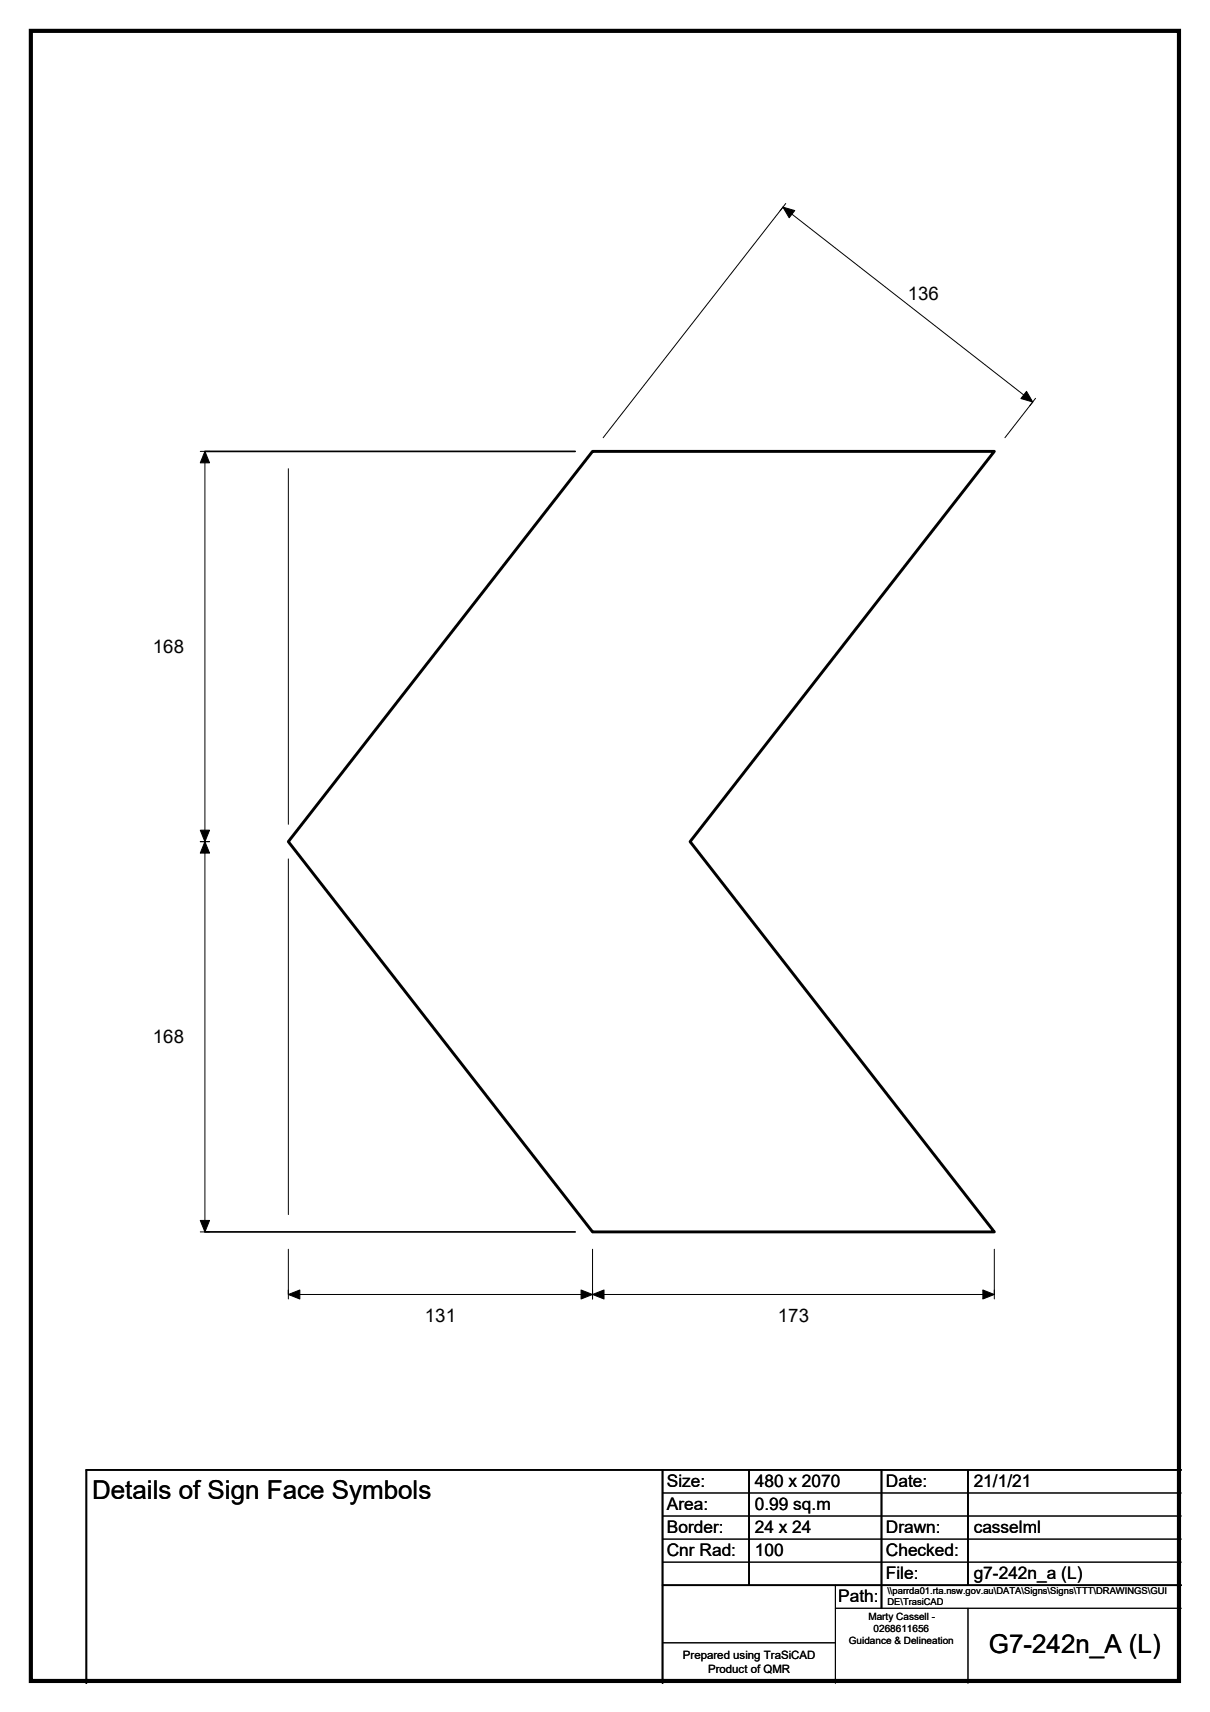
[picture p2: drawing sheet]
<svg xmlns="http://www.w3.org/2000/svg" width="210mm" height="297mm" viewBox="0 0 210 297" stroke-linecap="round" stroke-linejoin="round" font-family="sans-serif">
<defs><g id="words">
<g font-size="4.5">
<text x="16" y="260.1">Details of Sign Face Symbols</text>
<text x="171.6" y="286.9">G7-242n_A (L)</text>
</g>
<g font-size="3.2">
<text x="157.5" y="52.1">136</text>
<text x="26.5" y="113.3">168</text>
<text x="26.5" y="181">168</text>
<text x="73.7" y="229.3">131</text>
<text x="135" y="229.3">173</text>
</g>
<g font-size="3">
<text x="115.7" y="258">Size:</text>
<text x="131" y="258">480 x 2070</text>
<text x="153.7" y="258">Date:</text>
<text x="169" y="258">21/1/21</text>
<text x="115.7" y="262">Area:</text>
<text x="131" y="262">0.99 sq.m</text>
<text x="115.7" y="266">Border:</text>
<text x="115.7" y="270">Cnr Rad:</text>
<text x="131" y="266">24 x 24</text>
<text x="131" y="270">100</text>
<text x="153.7" y="266">Drawn:</text>
<text x="153.7" y="270">Checked:</text>
<text x="169" y="266">casselml</text>
<text x="153.7" y="274">File:</text>
<text x="169" y="274">g7-242n_a (L)</text>
<text x="145.5" y="278">Path:</text>
</g>
<g font-size="2">
<text x="118.5" y="287.8">Prepared using TraSiCAD</text>
<text x="122.9" y="290.2">Product of QMR</text>
</g>
<g font-size="1.7">
<text x="150.7" y="281.1">Marty Cassell -</text>
<text x="147.3" y="285.2">Guidance &amp; Delineation</text>
<text x="151.6" y="283.1">0268611656</text>
</g>
<g font-size="1.6">
<text x="154" y="276.6">\\parrda01.rta.nsw.gov.au\DATA\Signs\Signs\TTT\DRAWINGS\GUI</text>
<text x="154" y="278.5">DE\TrasiCAD</text>
</g>
</g></defs>
<path d="M35.6 78.3h64.2M35.6 213.7h64.2M115 255v37M130 255v20M153 255v24M168 255v20M205 255h-190v37M115 275h90" fill="none" stroke="#000" stroke-width=".3"/>
<g fill="none" stroke="#000" stroke-width=".17">
<path d="M136.4 35.3l-1 1.3M34.8 78.3h1.6M35.6 78.3v135.4M104.7 75.9l31.2-40 43.3 33.8-4.8 6.2M179.7 69.1l-1 1.3M50 81.3v61.7M34.8 146h1.6M50 149v61.7M34.8 213.7h1.6M50 216.7v8.7M102.8 216.7v8.7M172.6 216.7v8.7"/>
<path d="M172.6 224.6h-122.6M115 259h90M115 263h90M115 267h90M115 271h90M145 279h60M145 275v17M168 279v13M115 285h30"/>
</g>
<path d="M135.9 35.9l2 .6-1 1.3zM35.6 78.3l.8 2h-1.6zM178.1 67.9l1.1 1.8-2-.5zM34.8 144h1.6l-.8 2zM35.6 146l.8 2h-1.6zM34.8 211.8h1.6l-.8 1.9zM50 224.6l2-.8v1.6zM102.8 224.6l2-.8v1.6zM100.8 223.8l2 .8-2 .8zM170.6 223.8l2 .8-2 .8z" fill="#000" stroke="#000" stroke-width=".17"/>
<path d="M102.8 78.3h69.8l-52.8 67.7 52.8 67.7h-69.8l-52.8-67.7z" fill="none" stroke="#000" stroke-width=".51"/>
<path d="M5.4 5.4h199.2v286.3h-199.2z" fill="none" stroke="#000" stroke-width=".72"/>
<use href="#words"/>
</svg>
